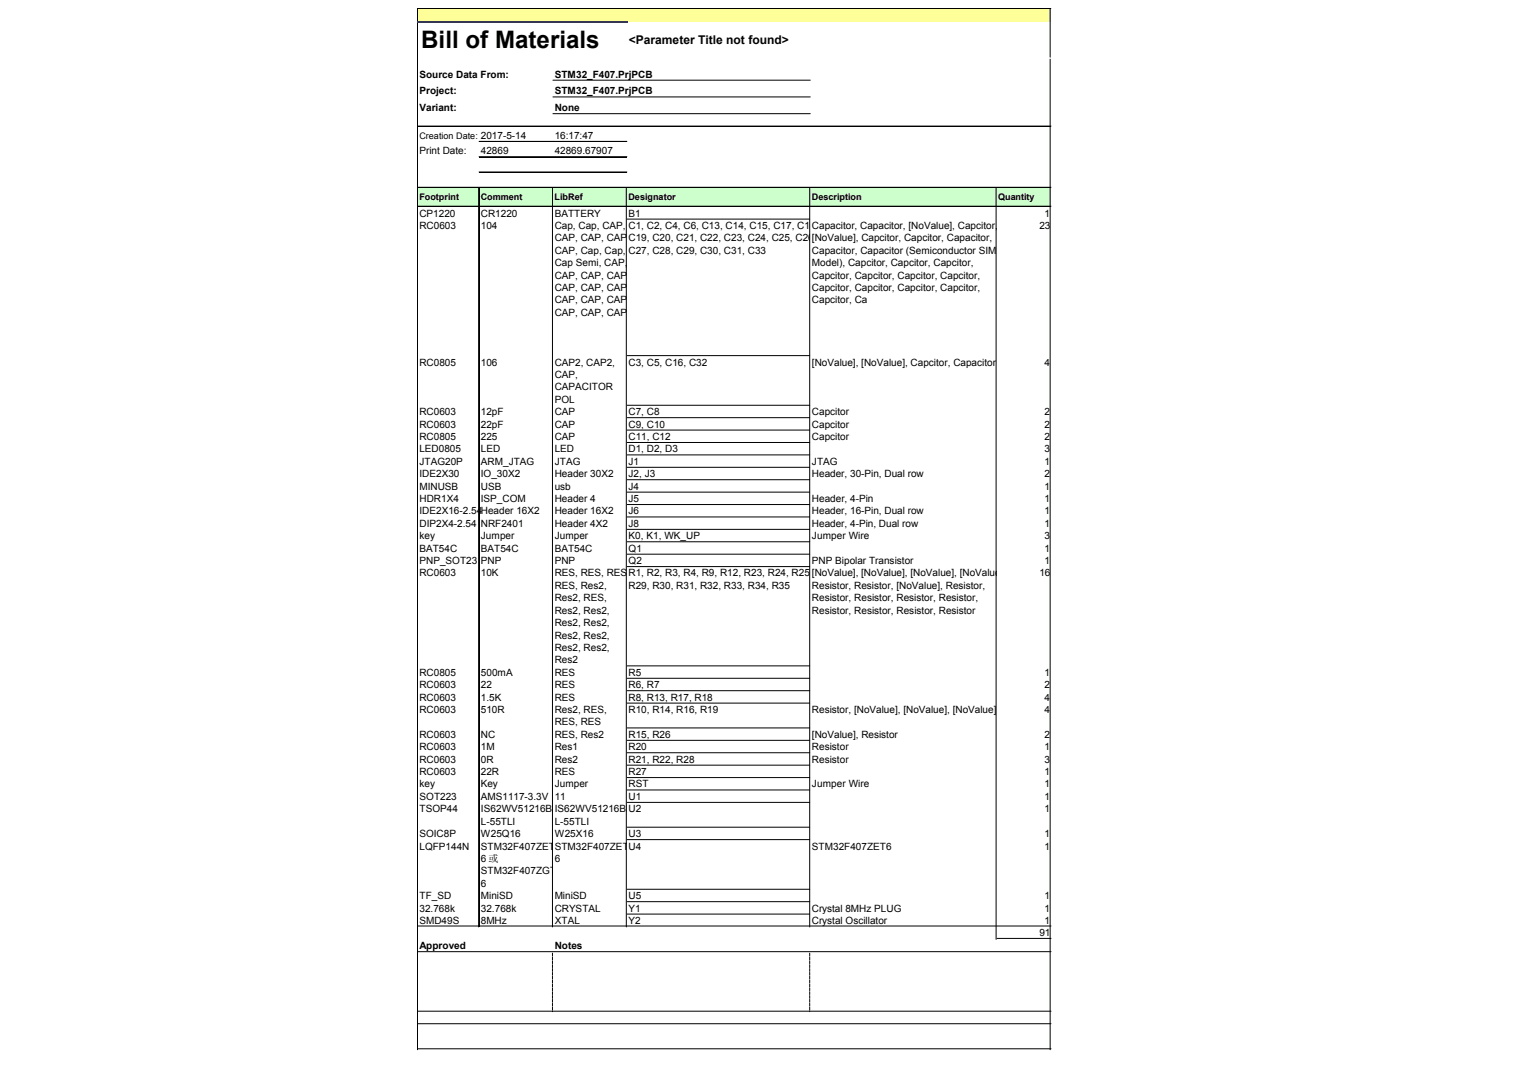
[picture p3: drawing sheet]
<svg xmlns="http://www.w3.org/2000/svg" width="297mm" height="210mm" viewBox="0 0 297 210" stroke-linecap="round" stroke-linejoin="round" font-family="sans-serif">
<defs><g id="words">
<text font-size="4.7" x="82.5" y="9.5">Bill of Materials</text>
<text font-size="2.4" x="123.1" y="8.6">&lt;Parameter Title not found&gt;</text>
<g font-size="2">
<text x="82.1" y="15.2">Source Data From:</text>
<text x="108.6" y="15.2">STM32_F407.PrjPCB</text>
<text x="82.1" y="18.5">Project:</text>
<text x="82.1" y="21.7">Variant:</text>
<text x="108.6" y="18.5">STM32_F407.PrjPCB</text>
<text x="108.6" y="21.7">None</text>
<text x="108.6" y="27.2">16:17:47</text>
<text x="82.1" y="30.2">Print Date:</text>
<text x="94.2" y="30.2">42869</text>
<text x="108.6" y="30.2">42869.67907</text>
<text x="82.1" y="42.4">CP1220</text>
<text x="82.1" y="44.8">RC0603</text>
<text x="94.2" y="42.4">CR1220</text>
<text x="94.2" y="44.8">104</text>
<text x="108.6" y="42.4">BATTERY</text>
<text x="108.6" y="44.8">Cap, Cap, CAP,</text>
<text x="108.6" y="47.3">CAP, CAP, CAP,C19, C20, C21, C22, C23, C24, C25, C26,</text>
<text x="123.1" y="42.4">B1</text>
<text x="123.1" y="44.8">C1, C2, C4, C6, C13, C14, C15, C17, C18,</text>
<text x="159" y="44.8">Capacitor, Capacitor, [NoValue], Capcitor,</text>
<text x="159" y="47.3">[NoValue], Capcitor, Capcitor, Capacitor,</text>
<text x="203.5" y="44.8">23</text>
<text x="204.5" y="42.4">1</text>
<text x="108.6" y="49.7">CAP, Cap, Cap,</text>
<text x="108.6" y="52.1">Cap Semi, CAP,</text>
<text x="123.1" y="49.7">C27, C28, C29, C30, C31, C33</text>
<text x="159" y="49.7">Capacitor, Capacitor (Semiconductor SIM</text>
<text x="159" y="52.1">Model), Capcitor, Capcitor, Capcitor,</text>
<text x="108.6" y="54.6">CAP, CAP, CAP,</text>
<text x="108.6" y="57">CAP, CAP, CAP,</text>
<text x="108.6" y="59.4">CAP, CAP, CAP,</text>
<text x="159" y="54.6">Capcitor, Capcitor, Capcitor, Capcitor,</text>
<text x="159" y="57">Capcitor, Capcitor, Capcitor, Capcitor,</text>
<text x="159" y="59.4">Capcitor, Ca</text>
<text x="108.6" y="61.8">CAP, CAP, CAP</text>
<text x="82.1" y="71.6">RC0805</text>
<text x="94.2" y="71.6">106</text>
<text x="108.6" y="71.6">CAP2, CAP2,</text>
<text x="123.1" y="71.6">C3, C5, C16, C32</text>
<text x="159" y="71.6">[NoValue], [NoValue], Capcitor, Capacitor</text>
<text x="204.5" y="71.6">4</text>
<text x="108.6" y="74">CAP,</text>
<text x="108.6" y="76.4">CAPACITOR</text>
<text x="82.1" y="81.3">RC0603</text>
<text x="82.1" y="83.7">RC0603</text>
<text x="94.2" y="81.3">12pF</text>
<text x="94.2" y="83.7">22pF</text>
<text x="108.6" y="78.9">POL</text>
<text x="108.6" y="81.3">CAP</text>
<text x="108.6" y="83.7">CAP</text>
<text x="123.1" y="81.3">C7, C8</text>
<text x="123.1" y="83.7">C9, C10</text>
<text x="159" y="81.3">Capcitor</text>
<text x="159" y="83.7">Capcitor</text>
<text x="204.5" y="81.3">2</text>
<text x="204.5" y="83.7">2</text>
<text x="82.1" y="86.1">RC0805</text>
<text x="82.1" y="88.6">LED0805</text>
<text x="94.2" y="86.1">225</text>
<text x="94.2" y="88.6">LED</text>
<text x="108.6" y="86.1">CAP</text>
<text x="108.6" y="88.6">LED</text>
<text x="123.1" y="86.1">C11, C12</text>
<text x="123.1" y="88.6">D1, D2, D3</text>
<text x="159" y="86.1">Capcitor</text>
<text x="204.5" y="86.1">2</text>
<text x="204.5" y="88.6">3</text>
<text x="82.1" y="91">JTAG20P</text>
<text x="82.1" y="93.4">IDE2X30</text>
<text x="82.1" y="95.9">MINUSB</text>
<text x="94.2" y="91">ARM_JTAG</text>
<text x="94.2" y="93.4">IO_30X2</text>
<text x="94.2" y="95.9">USB</text>
<text x="108.6" y="91">JTAG</text>
<text x="108.6" y="93.4">Header 30X2</text>
<text x="108.6" y="95.9">usb</text>
<text x="123.1" y="91">J1</text>
<text x="123.1" y="93.4">J2, J3</text>
<text x="123.1" y="95.9">J4</text>
<text x="159" y="91">JTAG</text>
<text x="159" y="93.4">Header, 30-Pin, Dual row</text>
<text x="204.5" y="91">1</text>
<text x="204.5" y="93.4">2</text>
<text x="204.5" y="95.9">1</text>
<text x="82.1" y="98.3">HDR1X4</text>
<text x="82.1" y="100.7">IDE2X16-2.54</text>
<text x="94.2" y="98.3">ISP_COM</text>
<text x="94.2" y="100.7">Header 16X2</text>
<text x="108.6" y="98.3">Header 4</text>
<text x="108.6" y="100.7">Header 16X2</text>
<text x="123.1" y="98.3">J5</text>
<text x="123.1" y="100.7">J6</text>
<text x="159" y="98.3">Header, 4-Pin</text>
<text x="159" y="100.7">Header, 16-Pin, Dual row</text>
<text x="204.5" y="98.3">1</text>
<text x="204.5" y="100.7">1</text>
<text x="82.1" y="103.2">DIP2X4-2.54</text>
<text x="82.1" y="105.6">key</text>
<text x="94.2" y="103.2">NRF2401</text>
<text x="94.2" y="105.6">Jumper</text>
<text x="108.6" y="103.2">Header 4X2</text>
<text x="108.6" y="105.6">Jumper</text>
<text x="123.1" y="103.2">J8</text>
<text x="123.1" y="105.6">K0, K1, WK_UP</text>
<text x="159" y="103.2">Header, 4-Pin, Dual row</text>
<text x="159" y="105.6">Jumper Wire</text>
<text x="204.5" y="103.2">1</text>
<text x="204.5" y="105.6">3</text>
<text x="82.1" y="108">BAT54C</text>
<text x="82.1" y="110.4">PNP_SOT23</text>
<text x="82.1" y="112.9">RC0603</text>
<text x="94.2" y="108">BAT54C</text>
<text x="94.2" y="110.4">PNP</text>
<text x="94.2" y="112.9">10K</text>
<text x="108.6" y="108">BAT54C</text>
<text x="108.6" y="110.4">PNP</text>
<text x="108.6" y="112.9">RES, RES, RES,R1, R2, R3, R4, R9, R12, R23, R24, R25,[NoValue], [NoValue], [NoValue], [NoValue],</text>
<text x="123.1" y="108">Q1</text>
<text x="123.1" y="110.4">Q2</text>
<text x="159" y="110.4">PNP Bipolar Transistor</text>
<text x="203.5" y="112.9">16</text>
<text x="204.5" y="108">1</text>
<text x="204.5" y="110.4">1</text>
<text x="108.6" y="115.3">RES, Res2,</text>
<text x="108.6" y="117.7">Res2, RES,</text>
<text x="123.1" y="115.3">R29, R30, R31, R32, R33, R34, R35</text>
<text x="159" y="115.3">Resistor, Resistor, [NoValue], Resistor,</text>
<text x="159" y="117.7">Resistor, Resistor, Resistor, Resistor,</text>
<text x="108.6" y="120.2">Res2, Res2,</text>
<text x="108.6" y="122.6">Res2, Res2,</text>
<text x="108.6" y="125">Res2, Res2,</text>
<text x="159" y="120.2">Resistor, Resistor, Resistor, Resistor</text>
<text x="108.6" y="127.5">Res2, Res2,</text>
<text x="108.6" y="129.9">Res2</text>
<text x="82.1" y="132.3">RC0805</text>
<text x="82.1" y="134.7">RC0603</text>
<text x="82.1" y="137.2">RC0603</text>
<text x="94.2" y="132.3">500mA</text>
<text x="94.2" y="134.7">22</text>
<text x="94.2" y="137.2">1.5K</text>
<text x="108.6" y="132.3">RES</text>
<text x="108.6" y="134.7">RES</text>
<text x="108.6" y="137.2">RES</text>
<text x="123.1" y="132.3">R5</text>
<text x="123.1" y="134.7">R6, R7</text>
<text x="123.1" y="137.2">R8, R13, R17, R18</text>
<text x="204.5" y="132.3">1</text>
<text x="204.5" y="134.7">2</text>
<text x="204.5" y="137.2">4</text>
<text x="82.1" y="139.6">RC0603</text>
<text x="94.2" y="139.6">510R</text>
<text x="108.6" y="139.6">Res2, RES,</text>
<text x="108.6" y="142">RES, RES</text>
<text x="123.1" y="139.6">R10, R14, R16, R19</text>
<text x="159" y="139.6">Resistor, [NoValue], [NoValue], [NoValue]</text>
<text x="204.5" y="139.6">4</text>
<text x="82.1" y="144.5">RC0603</text>
<text x="82.1" y="146.9">RC0603</text>
<text x="82.1" y="149.3">RC0603</text>
<text x="94.2" y="144.5">NC</text>
<text x="94.2" y="146.9">1M</text>
<text x="94.2" y="149.3">0R</text>
<text x="108.6" y="144.5">RES, Res2</text>
<text x="108.6" y="146.9">Res1</text>
<text x="108.6" y="149.3">Res2</text>
<text x="123.1" y="144.5">R15, R26</text>
<text x="123.1" y="146.9">R20</text>
<text x="123.1" y="149.3">R21, R22, R28</text>
<text x="159" y="144.5">[NoValue], Resistor</text>
<text x="159" y="146.9">Resistor</text>
<text x="159" y="149.3">Resistor</text>
<text x="204.5" y="144.5">2</text>
<text x="204.5" y="146.9">1</text>
<text x="204.5" y="149.3">3</text>
<text x="82.1" y="151.8">RC0603</text>
<text x="82.1" y="154.2">key</text>
<text x="94.2" y="151.8">22R</text>
<text x="94.2" y="154.2">Key</text>
<text x="108.6" y="151.8">RES</text>
<text x="108.6" y="154.2">Jumper</text>
<text x="123.1" y="151.8">R27</text>
<text x="123.1" y="154.2">RST</text>
<text x="159" y="154.2">Jumper Wire</text>
<text x="204.5" y="151.8">1</text>
<text x="204.5" y="154.2">1</text>
<text x="82.1" y="156.6">SOT223</text>
<text x="82.1" y="159">TSOP44</text>
<text x="94.2" y="156.6">AMS1117-3.3V</text>
<text x="94.2" y="159">IS62WV51216BLIS62WV51216BLU2</text>
<text x="94.2" y="161.5">L-55TLI</text>
<text x="108.6" y="156.6">11</text>
<text x="108.6" y="161.5">L-55TLI</text>
<text x="123.1" y="156.6">U1</text>
<text x="204.5" y="156.6">1</text>
<text x="204.5" y="159">1</text>
<text x="82.1" y="163.9">SOIC8P</text>
<text x="82.1" y="166.3">LQFP144N</text>
<text x="94.2" y="163.9">W25Q16</text>
<text x="94.2" y="166.3">STM32F407ZET</text>
<text x="108.6" y="163.9">W25X16</text>
<text x="108.6" y="166.3">STM32F407ZET</text>
<text x="123.1" y="163.9">U3</text>
<text x="123.1" y="166.3">U4</text>
<text x="159" y="166.3">STM32F407ZET6</text>
<text x="204.5" y="163.9">1</text>
<text x="204.5" y="166.3">1</text>
<text x="94.2" y="168.8">6 或</text>
<text x="94.2" y="171.2">STM32F407ZGT</text>
<text x="94.2" y="173.6">6</text>
<text x="108.6" y="168.8">6</text>
<text x="82.1" y="176.1">TF_SD</text>
<text x="82.1" y="178.5">32.768k</text>
<text x="94.2" y="176.1">MiniSD</text>
<text x="94.2" y="178.5">32.768k</text>
<text x="108.6" y="176.1">MiniSD</text>
<text x="108.6" y="178.5">CRYSTAL</text>
<text x="123.1" y="176.1">U5</text>
<text x="123.1" y="178.5">Y1</text>
<text x="159" y="178.5">Crystal 8MHz PLUG</text>
<text x="204.5" y="176.1">1</text>
<text x="204.5" y="178.5">1</text>
<text x="82.1" y="180.9">SMD49S</text>
<text x="82.1" y="185.8">Approved</text>
<text x="94.2" y="180.9">8MHz</text>
<text x="108.6" y="180.9">XTAL</text>
<text x="108.6" y="185.8">Notes</text>
<text x="123.1" y="180.9">Y2</text>
<text x="159" y="180.9">Crystal Oscillator</text>
<text x="203.5" y="183.3">91</text>
<text x="204.5" y="180.9">1</text>
</g>
<g font-size="1.8">
<text x="82.1" y="27.2">Creation Date: 2017-5-14</text>
<text x="82.1" y="39.2">Footprint</text>
<text x="94.1" y="39.2">Comment</text>
<text x="108.6" y="39.2">LibRef</text>
<text x="123.1" y="39.2">Designator</text>
<text x="159" y="39.2">Description</text>
<text x="195.5" y="39.2">Quantity</text>
</g>
</g></defs>
<path d="M81.8 1.7h123.9v2.6h-123.9z" fill="#ff9"/>
<path d="M81.8 36.8h123.9v3.7h-123.9z" fill="#cfc"/>
<g fill="none" stroke="#000" stroke-width=".2">
<path d="M81.7 1.6v2.4M81.7 4.4v201.1M81.8 1.6v2.4M81.8 4.4v201.1M81.9 1.6h123.9M81.9 1.7h123.9M108.3 15.7h50.4M108.3 19h50.4M205.6 1.8v9.4M205.6 11.6v193.9M81.9 24.7h123.9M81.9 24.8h123.9"/>
<path d="M81.9 36.7h123.9M81.9 36.8h123.9M93.7 36.9v144.6M93.8 27.7h28.9M93.8 27.8h28.9M93.8 30.7h28.9M93.8 30.8h28.9M93.8 33.7h28.9M93.8 33.8h28.9M93.8 36.9v144.6M108.2 36.9v144.6M108.3 22.3h50.4"/>
<path d="M122.6 36.9v144.6M158.5 36.9v144.6M195 36.9v147M81.9 40.4h123.9M81.9 40.5h123.9M122.8 42.9h35.7M122.8 69.6h35.7M122.8 79.4h35.7M122.8 81.8h35.7M122.8 84.2h35.7M122.8 86.6h35.7M122.8 89.1h35.7"/>
<path d="M122.8 91.5h35.7M122.8 93.9h35.7M122.8 96.4h35.7M122.8 98.8h35.7M122.8 101.2h35.7M122.8 103.7h35.7M122.8 106.1h35.7M122.8 108.5h35.7M122.8 110.9h35.7M122.8 130.4h35.7M122.8 132.8h35.7M122.8 135.2h35.7"/>
<path d="M122.8 137.7h35.7M122.8 142.5h35.7M122.8 145h35.7M122.8 147.4h35.7M122.8 149.8h35.7M122.8 152.3h35.7M122.8 154.7h35.7M122.8 157.1h35.7M122.8 162h35.7M122.8 164.4h35.7M122.8 174.1h35.7M122.8 176.6h35.7"/>
<path d="M122.8 179h35.7M81.9 181.3h123.9M81.9 186.3h123.9M81.9 198h123.9M108.2 186.6v.6M108.2 187.4v.5M108.2 188.1v.6M108.2 188.9v.6M108.2 189.6v.6M108.2 190.4v.6M108.2 191.2v.5M108.2 191.9v.6"/>
<path d="M108.2 192.7v.5M108.2 193.4v.6M108.2 194.2v.5M108.2 194.9v.6M108.2 195.7v.6M108.2 196.4v.6M108.2 197.2v.6M108.2 198v.1M158.5 186.6v.6M158.5 187.4v.5M158.5 188.1v.6M158.5 188.9v.6"/>
<path d="M158.5 189.6v.6M158.5 190.4v.6M158.5 191.2v.5M158.5 191.9v.6M158.5 192.7v.5M158.5 193.4v.6M158.5 194.2v.5M158.5 194.9v.6M158.5 195.7v.6M158.5 196.4v.6M158.5 197.2v.6M158.5 198v.1"/>
<path d="M195.2 183.7h10.6M81.9 200.5h123.9M81.9 205.4h123.9"/>
</g>
<path d="M81.7 4.2h41.2" fill="none" stroke="#339" stroke-width=".38"/>
<use href="#words"/>
</svg>
